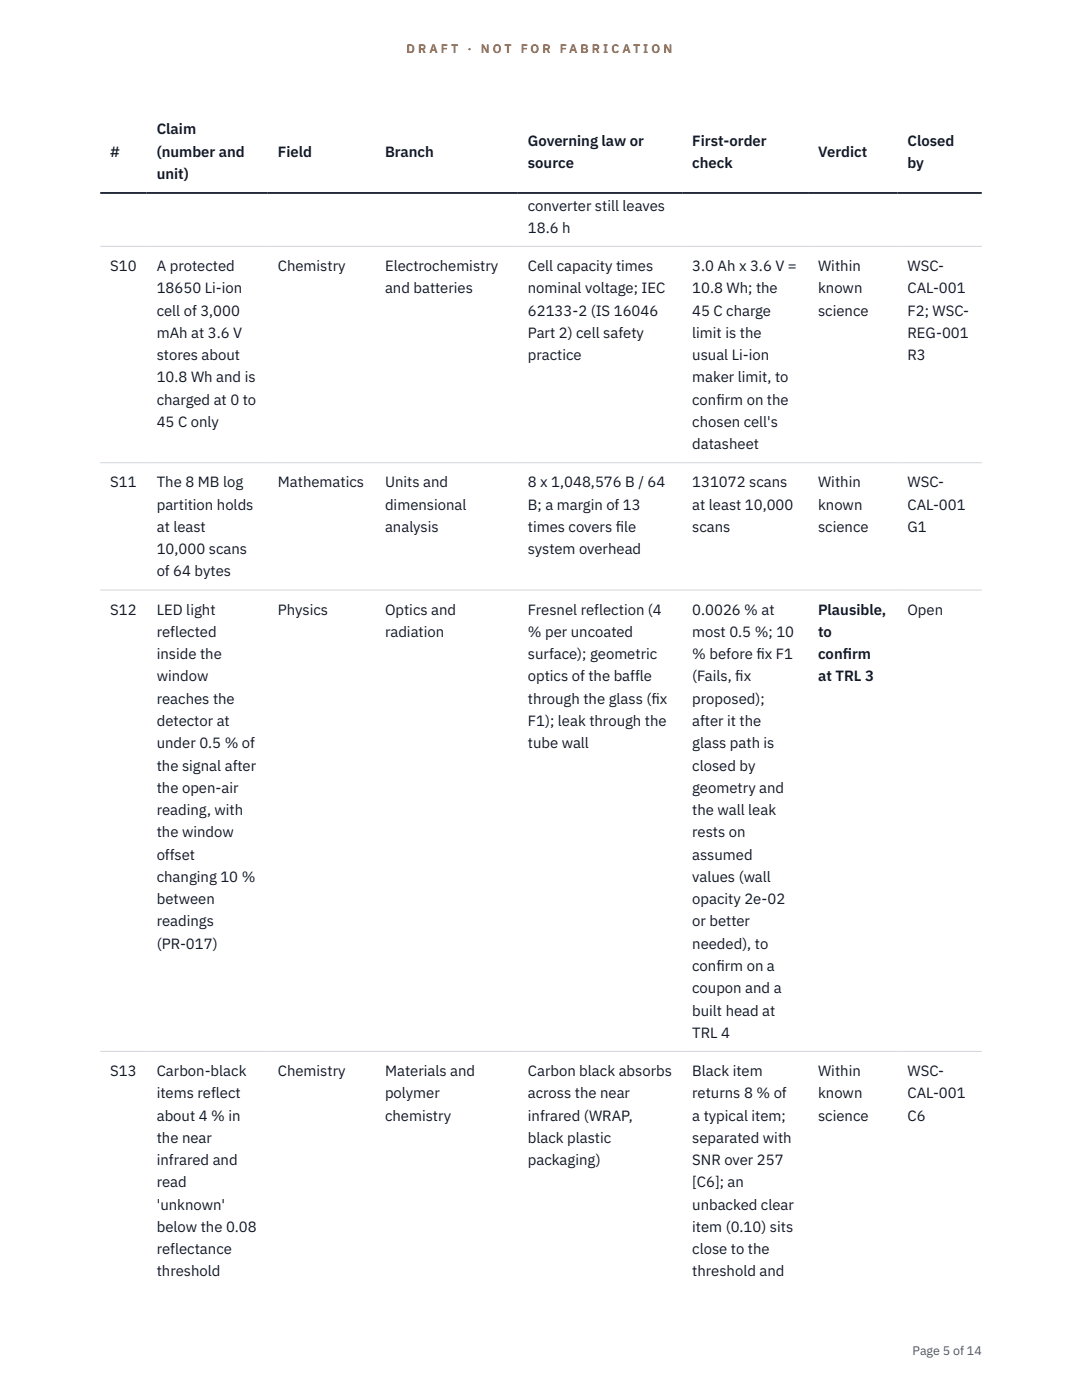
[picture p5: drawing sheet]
<svg xmlns="http://www.w3.org/2000/svg" width="216mm" height="279mm" viewBox="0 0 216 279" stroke-linecap="round" stroke-linejoin="round" font-family="sans-serif">
<defs><g id="words">
<g font-size="3" fill="#111827">
<text x="31.3" y="26.8">Claim</text>
<text x="105.3" y="29.1">Governing law or</text>
<text x="138.1" y="29.1">First-order</text>
<text x="181.1" y="29.1">Closed</text>
<text x="22" y="31.3">#</text>
<text x="31.3" y="31.3">(number and</text>
<text x="31.3" y="35.7">unit)</text>
<text x="55.4" y="31.3">Field</text>
<text x="76.8" y="31.3">Branch</text>
<text x="105.3" y="33.5">source</text>
<text x="138.1" y="33.5">check</text>
<text x="163.2" y="31.3">Verdict</text>
<text x="181.1" y="33.5">by</text>
<text x="105.3" y="42">converter still leaves</text>
<text x="105.3" y="46.5">18.6 h</text>
<text x="22" y="54.1">S10</text>
<text x="31.3" y="54.1">A protected</text>
<text x="31.3" y="58.5">18650 Li-ion</text>
<text x="55.4" y="54.1">Chemistry</text>
<text x="76.8" y="54.1">Electrochemistry</text>
<text x="76.8" y="58.5">and batteries</text>
<text x="105.3" y="54.1">Cell capacity times</text>
<text x="105.3" y="58.5">nominal voltage; IEC</text>
<text x="138.1" y="54.1">3.0 Ah x 3.6 V =</text>
<text x="138.1" y="58.5">10.8 Wh; the</text>
<text x="163.2" y="54.1">Within</text>
<text x="163.2" y="58.5">known</text>
<text x="181.1" y="54.1">WSC-</text>
<text x="181.1" y="58.5">CAL-001</text>
<text x="31.3" y="63">cell of 3,000</text>
<text x="105.3" y="63">62133-2 (IS 16046</text>
<text x="138.1" y="63">45 C charge</text>
<text x="163.2" y="63">science</text>
<text x="181.1" y="63">F2; WSC-</text>
<text x="31.3" y="67.4">mAh at 3.6 V</text>
<text x="31.3" y="71.9">stores about</text>
<text x="105.3" y="67.4">Part 2) cell safety</text>
<text x="105.3" y="71.9">practice</text>
<text x="138.1" y="67.4">limit is the</text>
<text x="138.1" y="71.9">usual Li-ion</text>
<text x="181.1" y="67.4">REG-001</text>
<text x="181.1" y="71.9">R3</text>
<text x="31.3" y="76.3">10.8 Wh and is</text>
<text x="138.1" y="76.3">maker limit, to</text>
<text x="31.3" y="80.8">charged at 0 to</text>
<text x="138.1" y="80.8">conf</text>
<text x="142.9" y="80.8">irm on the</text>
<text x="31.3" y="85.2">45 C only</text>
<text x="138.1" y="85.2">chosen cell's</text>
<text x="138.1" y="89.6">datasheet</text>
<text x="22" y="97.3">S11</text>
<text x="31.3" y="97.3">The 8 MB log</text>
<text x="31.3" y="101.7">partition holds</text>
<text x="55.4" y="97.3">Mathematics</text>
<text x="76.8" y="97.3">Units and</text>
<text x="76.8" y="101.7">dimensional</text>
<text x="105.3" y="97.3">8 x 1,048,576 B / 64</text>
<text x="105.3" y="101.7">B; a margin of 13</text>
<text x="138.1" y="97.3">131072 scans</text>
<text x="138.1" y="101.7">at least 10,000</text>
<text x="163.2" y="97.3">Within</text>
<text x="163.2" y="101.7">known</text>
<text x="181.1" y="97.3">WSC-</text>
<text x="181.1" y="101.7">CAL-001</text>
<text x="31.3" y="106.2">at least</text>
<text x="76.8" y="106.2">analysis</text>
<text x="105.3" y="106.2">times covers f</text>
<text x="122.9" y="106.2">ile</text>
<text x="138.1" y="106.2">scans</text>
<text x="163.2" y="106.2">science</text>
<text x="181.1" y="106.2">G1</text>
<text x="31.3" y="110.6">10,000 scans</text>
<text x="105.3" y="110.6">system overhead</text>
<text x="31.3" y="115">of 64 bytes</text>
<text x="22" y="122.7">S12</text>
<text x="31.3" y="122.7">LED light</text>
<text x="55.4" y="122.7">Physics</text>
<text x="76.8" y="122.7">Optics and</text>
<text x="105.3" y="122.7">Fresnel reflection (4</text>
<text x="138.1" y="122.7">0.0026 % at</text>
<text x="163.2" y="122.7">Plausible,</text>
<text x="181.1" y="122.7">Open</text>
<text x="31.3" y="127.1">reflected</text>
<text x="31.3" y="131.6">inside the</text>
<text x="76.8" y="127.1">radiation</text>
<text x="105.3" y="127.1">% per uncoated</text>
<text x="105.3" y="131.6">surface); geometric</text>
<text x="138.1" y="127.1">most 0.5 %; 10</text>
<text x="138.1" y="131.6">% before f</text>
<text x="150.9" y="131.6">ix F1</text>
<text x="163.2" y="127.1">to</text>
<text x="163.2" y="131.6">conf</text>
<text x="168.2" y="131.6">irm</text>
<text x="31.3" y="136">window</text>
<text x="105.3" y="136">optics of the baffle</text>
<text x="138.1" y="136">(Fails, f</text>
<text x="146.7" y="136">ix</text>
<text x="163.2" y="136">at TRL 3</text>
<text x="31.3" y="140.5">reaches the</text>
<text x="105.3" y="140.5">through the glass (f</text>
<text x="130" y="140.5">ix</text>
<text x="138.1" y="140.5">proposed);</text>
<text x="31.3" y="144.9">detector at</text>
<text x="31.3" y="149.3">under 0.5 % of</text>
<text x="105.3" y="144.9">F1); leak through the</text>
<text x="105.3" y="149.3">tube wall</text>
<text x="138.1" y="144.9">after it the</text>
<text x="138.1" y="149.3">glass path is</text>
<text x="31.3" y="153.8">the signal after</text>
<text x="138.1" y="153.8">closed by</text>
<text x="31.3" y="158.2">the open-air</text>
<text x="138.1" y="158.2">geometry and</text>
<text x="31.3" y="162.7">reading, with</text>
<text x="31.3" y="167.1">the window</text>
<text x="138.1" y="162.7">the wall leak</text>
<text x="138.1" y="167.1">rests on</text>
<text x="31.3" y="171.6">offset</text>
<text x="138.1" y="171.6">assumed</text>
<text x="31.3" y="176">changing 10 %</text>
<text x="138.1" y="176">values (wall</text>
<text x="31.3" y="180.5">between</text>
<text x="31.3" y="184.9">readings</text>
<text x="138.1" y="180.5">opacity 2e-02</text>
<text x="138.1" y="184.9">or better</text>
<text x="31.3" y="189.3">(PR-017)</text>
<text x="138.1" y="189.3">needed), to</text>
<text x="138.1" y="193.8">conf</text>
<text x="142.9" y="193.8">irm on a</text>
<text x="138.1" y="198.2">coupon and a</text>
<text x="138.1" y="202.7">built head at</text>
<text x="138.1" y="207.1">TRL 4</text>
<text x="22" y="214.7">S13</text>
<text x="31.3" y="214.7">Carbon-black</text>
<text x="55.4" y="214.7">Chemistry</text>
<text x="76.8" y="214.7">Materials and</text>
<text x="105.3" y="214.7">Carbon black absorbs</text>
<text x="138.1" y="214.7">Black item</text>
<text x="163.2" y="214.7">Within</text>
<text x="181.1" y="214.7">WSC-</text>
<text x="31.3" y="219.2">items reflect</text>
<text x="76.8" y="219.2">polymer</text>
<text x="105.3" y="219.2">across the near</text>
<text x="138.1" y="219.2">returns 8 % of</text>
<text x="163.2" y="219.2">known</text>
<text x="181.1" y="219.2">CAL-001</text>
<text x="31.3" y="223.6">about 4 % in</text>
<text x="76.8" y="223.6">chemistry</text>
<text x="105.3" y="223.6">infrared (WRAP,</text>
<text x="138.1" y="223.6">a typical item;</text>
<text x="163.2" y="223.6">science</text>
<text x="181.1" y="223.6">C6</text>
<text x="31.3" y="228.1">the near</text>
<text x="31.3" y="232.5">infrared and</text>
<text x="105.3" y="228.1">black plastic</text>
<text x="105.3" y="232.5">packaging)</text>
<text x="138.1" y="228.1">separated with</text>
<text x="138.1" y="232.5">SNR over 257</text>
<text x="31.3" y="237">read</text>
<text x="138.1" y="237">[C6]; an</text>
<text x="31.3" y="241.4">'unknown'</text>
<text x="31.3" y="245.9">below the 0.08</text>
<text x="138.1" y="241.4">unbacked clear</text>
<text x="138.1" y="245.9">item (0.10) sits</text>
<text x="31.3" y="250.3">reflectance</text>
<text x="138.1" y="250.3">close to the</text>
<text x="31.3" y="254.8">threshold</text>
<text x="138.1" y="254.8">threshold and</text>
</g>
<g font-size="2.5" fill="#b45309">
<text x="81.1" y="10.5">D R A F T</text>
<text x="93.3" y="10.5">·</text>
<text x="95.9" y="10.5">N O T</text>
<text x="103.9" y="10.5">F O R</text>
<text x="111.7" y="10.5">F A B R I C A T I O N</text>
</g>
<text font-size="2.5" fill="#4b5563" x="182.1" y="270.3">Page 5 of 14</text>
</g></defs>
<path d="M20 49.2h175.9M20 92.3h175.9M20 117.7h175.9M20 209.8h175.9" fill="none" stroke="#d1d5db" stroke-width=".2"/>
<path d="M20 38.5h175.9" fill="none" stroke="#111827" stroke-width=".35"/>
<use href="#words"/>
</svg>
